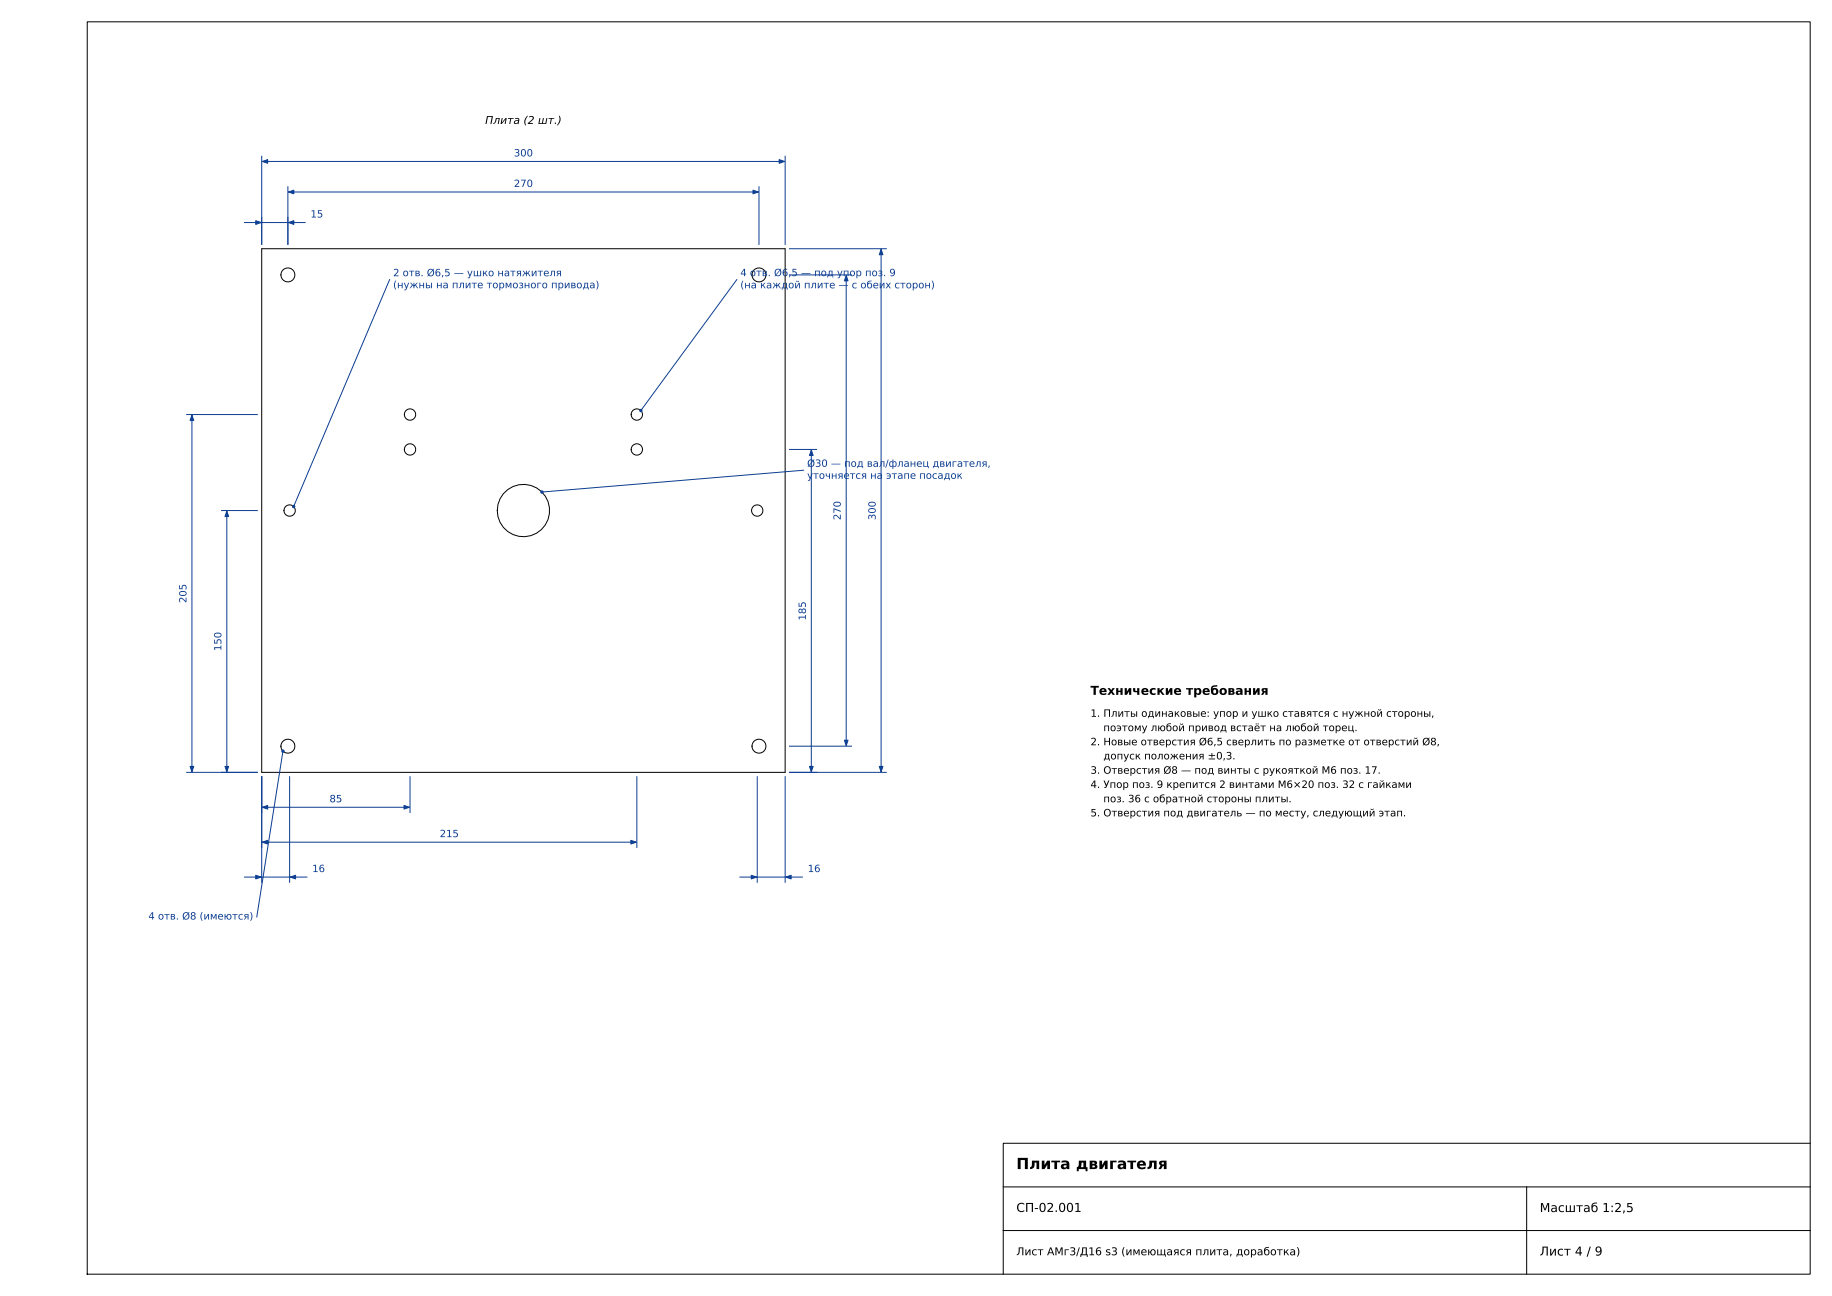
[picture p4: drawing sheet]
<svg xmlns="http://www.w3.org/2000/svg" width="420mm" height="297mm" viewBox="0 0 420 297" stroke-linecap="round" stroke-linejoin="round" font-family="sans-serif">
<defs><g id="words">
<text font-size="3.5" x="233" y="267.9">Плита двигателя</text>
<g font-size="2.8">
<text x="250" y="159.2">Технические требования</text>
<text x="233" y="277.7">СП-02.001</text>
<text x="353" y="277.8">Масштаб 1:2,5</text>
<text x="353" y="287.7">Лист 4 / 9</text>
</g>
<g font-size="2.5">
<text x="111.2" y="28.4">Плита (2 шт.)</text>
<text x="233" y="287.7">Лист АМг3/Д16 s3 (имеющаяся плита, доработка)</text>
</g>
<g font-size="2.3" fill="#0b3d91">
<text x="117.8" y="35.8">300</text>
<text x="117.8" y="42.8">270</text>
<text x="71.2" y="49.8">15</text>
<text x="90.1" y="63.3">2 отв. Ø6,5 — ушко натяжителя</text>
<text x="169.7" y="63.3">4 отв. Ø6,5 — под упор поз</text>
<text x="202.4" y="63.3">. 9</text>
<text x="90.1" y="66.1">(нужны на плите тормозного привода)</text>
<text x="169.7" y="66.1">(на каждой плите —</text>
<text x="195.3" y="66.1">с обеих сторон)</text>
<text x="185" y="107">Ø30 — под вал/фланец двигателя,</text>
<text x="185" y="109.7">уточняется на</text>
<text x="203.1" y="109.7">этапе посадок</text>
<text x="192.7" y="119.2" transform="rotate(-90 192.7 119.2)">270</text>
<text x="200.7" y="119.2" transform="rotate(-90 200.7 119.2)">300</text>
<text x="42.7" y="138.2" transform="rotate(-90 42.7 138.2)">205</text>
<text x="184.7" y="142.2" transform="rotate(-90 184.7 142.2)">185</text>
<text x="50.7" y="149.2" transform="rotate(-90 50.7 149.2)">150</text>
<text x="75.5" y="183.8">85</text>
<text x="100.8" y="191.8">215</text>
<text x="71.6" y="199.8">16</text>
<text x="185.2" y="199.8">16</text>
<text x="34" y="210.7">4 отв. Ø8 (имеются)</text>
</g>
<g font-size="2.3">
<text x="250" y="164.3">1. Плиты одинаковые: упор и ушко ставятся с нужной стороны,</text>
<text x="253" y="167.6">поэтому любой привод встаёт на любой торец.</text>
<text x="250" y="170.8">2. Новые отверстия Ø6,5 сверлить по разметке от отверстий Ø8,</text>
<text x="250" y="177.3">3. Отверстия Ø8 — под винты с рукояткой М6 поз. 17.</text>
<text x="253" y="174">допуск положения ±0,3.</text>
<text x="250" y="180.6">4. Упор поз. 9 крепится 2 винтами М6×20 поз. 32 с гайками</text>
<text x="253" y="183.8">поз. 36 с обратной стороны плиты.</text>
<text x="250" y="187.1">5. Отверстия под двигатель — по месту, следующий этап.</text>
</g>
</g></defs>
<g fill="none" stroke="#000" stroke-width=".23">
<path d="M20 5h395v287h-395zM60 57h120v120h-120zM230 272h185M350 272v20M415 262h-185v30M230 282h185"/>
<circle cx="66" cy="63" r="1.6"/>
<circle cx="174" cy="63" r="1.6"/>
<circle cx="94" cy="95" r="1.3"/>
<circle cx="146" cy="95" r="1.3"/>
<circle cx="66.4" cy="117" r="1.3"/>
<circle cx="94" cy="103" r="1.3"/>
<circle cx="120" cy="117" r="6"/>
<circle cx="146" cy="103" r="1.3"/>
<circle cx="173.6" cy="117" r="1.3"/>
<circle cx="66" cy="171" r="1.6"/>
<circle cx="174" cy="171" r="1.6"/>
</g>
<g fill="none" stroke="#0b3d91" stroke-width=".23">
<path d="M60 35.8v20.2M60.1 37h119.8M180 35.8v20.2M56 51h3.9M60 51h6M66 42.8v13.2M66.1 51h3.9M66.1 44h107.8M174 42.8v13.2M181 57h22.2M202 57.1v119.8M89.3 64.1l-22 52"/>
<path d="M168.9 64.1l-22 30M181 63h14.2M194 63.1v107.8M42.8 95h16.2M44 95.1v81.8M50.8 117h8.2M52 117.1v59.8M181 103h6.2M184.2 107.8l-60 5M186 103.1v73.8M42.8 177h16.2M60 178v24.2"/>
<path d="M64.9 172.1l-6 38M66.4 178v24.2M94 178v8.2M146 178v16.2M173.6 178v24.2M180 178v24.2M181 177h22.2M181 171h14.2M60.1 185h33.8M60.1 193h85.8M56 201h3.9M60 201h6.4"/>
<path d="M66.5 201h3.9M169.6 201h3.9M173.6 201h6.4M180.1 201h3.9"/>
</g>
<g fill="#0b3d91" stroke="#0b3d91" stroke-width=".23">
<path d="M178.6 36.6l1.3 .4-1.3 .4z"/>
<path d="M60.1 37l1.3-.4v.8z"/>
<path d="M58.6 50.6l1.3 .4-1.3 .4z"/>
<path d="M66.1 51l1.3-.4v.8z"/>
<path d="M172.6 43.6l1.3 .4-1.3 .4z"/>
<path d="M66.1 44l1.3-.4v.8z"/>
<path d="M92.6 184.6l1.3 .4-1.3 .4z"/>
<path d="M60.1 185l1.3-.4v.8z"/>
<path d="M144.6 192.6l1.3 .4-1.3 .4z"/>
<path d="M60.1 193l1.3-.4v.8z"/>
<path d="M58.6 200.6l1.3 .4-1.3 .4z"/>
<path d="M66.5 201l1.3-.4v.8z"/>
<path d="M172.2 200.6l1.3 .4-1.3 .4z"/>
<path d="M180.1 201l1.3-.4v.8z"/>
<path d="M202 57.1l.4 1.3h-.8z"/>
<path d="M201.6 175.6h.8l-.4 1.3z"/>
<path d="M194 63.1l.4 1.3h-.8z"/>
<path d="M193.6 169.6h.8l-.4 1.3z"/>
<path d="M186 103.1l.4 1.3h-.8z"/>
<path d="M185.6 175.6h.8l-.4 1.3z"/>
<path d="M52 117.1l.4 1.3h-.8z"/>
<path d="M51.6 175.6h.8l-.4 1.3z"/>
<path d="M44 95.1l.4 1.3h-.8z"/>
<path d="M43.6 175.6h.8l-.4 1.3z"/>
</g>
<g fill="#0b3d91" stroke="#0b3d91" stroke-width=".35">
<circle cx="64.9" cy="172.1" r=".21"/>
<circle cx="67.3" cy="116.1" r=".21"/>
<circle cx="146.9" cy="94.1" r=".21"/>
<circle cx="124.2" cy="112.8" r=".21"/>
</g>
<use href="#words"/>
</svg>
